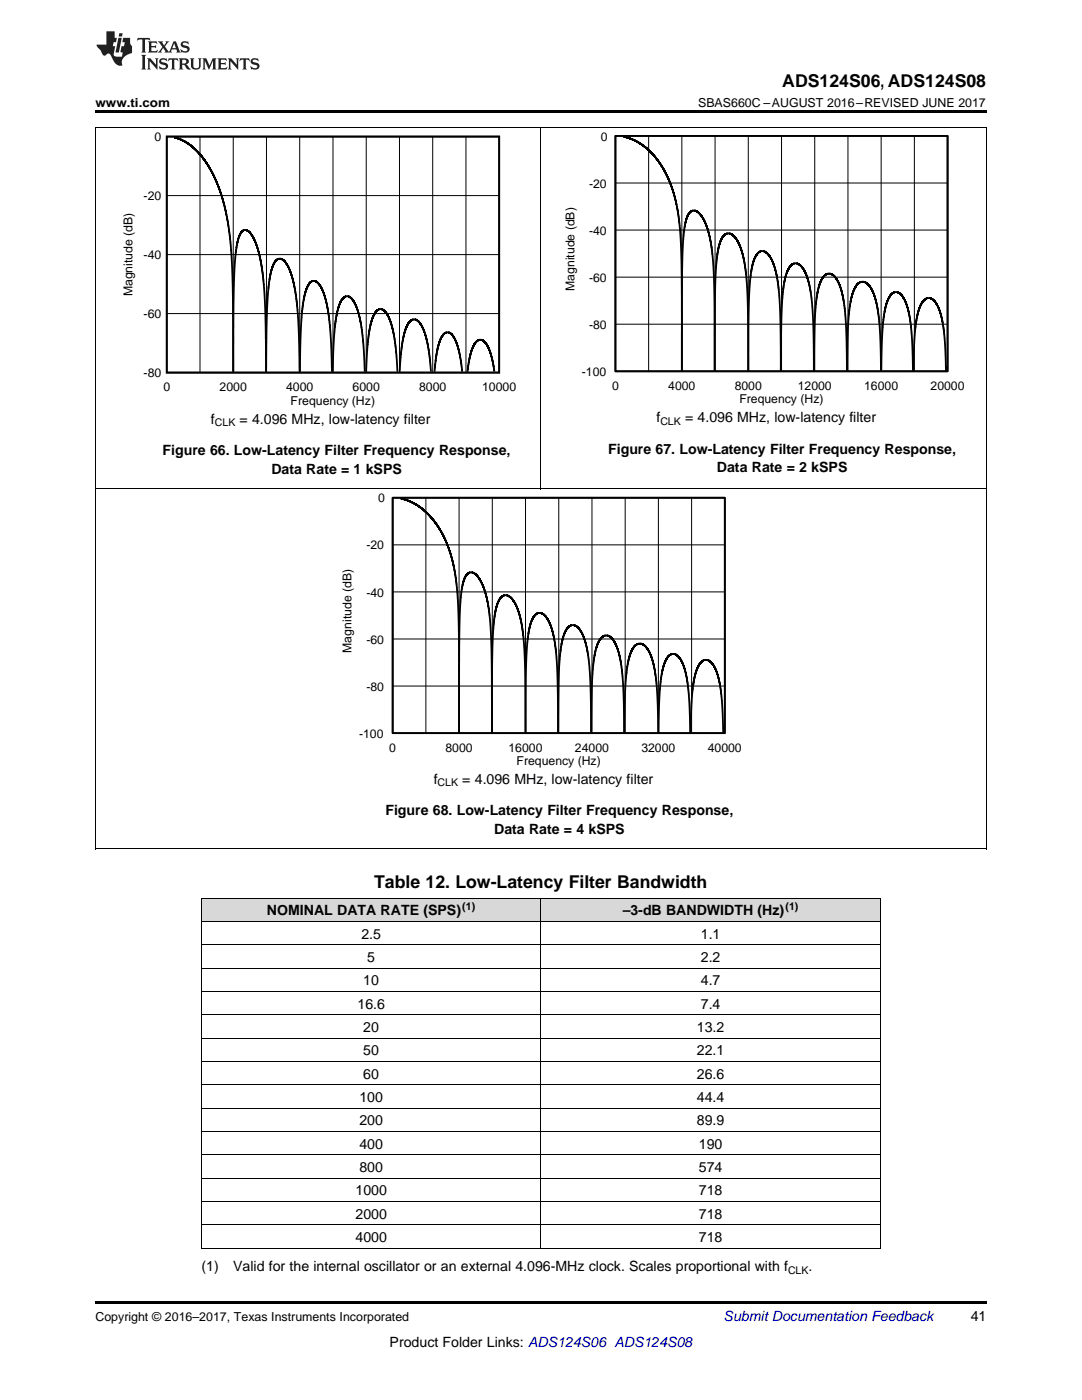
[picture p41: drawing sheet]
<svg xmlns="http://www.w3.org/2000/svg" width="216mm" height="279mm" viewBox="0 0 216 279" stroke-linecap="round" stroke-linejoin="round" font-family="sans-serif">
<defs><g id="words">
<g font-size="3.5">
<text x="156.1" y="17.3">ADS124S06, ADS124S08</text>
<text x="74.6" y="177.2">Table 12. Low-Latency Filter Bandwidth</text>
</g>
<g font-size="2.8">
<text x="42.1" y="84.5">f</text>
<text x="47.8" y="84.5">= 4.096 MHz, low-latency filter</text>
<text x="131" y="84.2">f</text>
<text x="136.7" y="84.2">= 4.096 MHz, low-latency filter</text>
<text x="32.5" y="90.9">Figure 66. Low-Latency Filter Frequency Response,</text>
<text x="54.2" y="94.6">Data Rate = 1 kSPS</text>
<text x="121.4" y="90.5">Figure 67. Low-Latency Filter Frequency Response,</text>
<text x="143.1" y="94.2">Data Rate = 2 kSPS</text>
<text x="86.5" y="156.4">f</text>
<text x="92.3" y="156.4">= 4.096 MHz, low-latency filter</text>
<text x="76.9" y="162.7">Figure 68. Low-Latency Filter Frequency Response,</text>
<text x="98.6" y="166.4">Data Rate = 4 kSPS</text>
<text x="53.3" y="182.7">NOMINAL DATA RATE (SPS)</text>
<text x="124.2" y="182.7">–3-dB BANDWIDTH (Hz)</text>
<text x="72.1" y="187.4">2.5</text>
<text x="139.8" y="187.4">1.1</text>
<text x="72.5" y="196.7">10</text>
<text x="73.3" y="192">5</text>
<text x="139.8" y="192">2.2</text>
<text x="139.8" y="196.7">4.7</text>
<text x="71.3" y="201.3">16.6</text>
<text x="139.8" y="201.3">7.4</text>
<text x="72.5" y="206">20</text>
<text x="139.1" y="206">13.2</text>
<text x="72.5" y="210.6">50</text>
<text x="72.5" y="215.3">60</text>
<text x="139.1" y="210.6">22.1</text>
<text x="139.1" y="215.3">26.6</text>
<text x="71.7" y="220">100</text>
<text x="139.1" y="220">44.4</text>
<text x="71.7" y="224.6">200</text>
<text x="139.1" y="224.6">89.9</text>
<text x="71.7" y="229.3">400</text>
<text x="71.7" y="233.9">800</text>
<text x="139.5" y="229.3">190</text>
<text x="139.5" y="233.9">574</text>
<text x="70.9" y="238.6">1000</text>
<text x="139.5" y="238.6">718</text>
<text x="70.9" y="243.2">2000</text>
<text x="139.5" y="243.2">718</text>
<text x="70.9" y="247.9">4000</text>
<text x="139.5" y="247.9">718</text>
<text x="40.2" y="253.8">(1)</text>
<text x="46.5" y="253.8">Valid for the internal oscillator or an external 4.096-MHz clock. Scales proportional with f</text>
<text x="161.3" y="253.8">.</text>
<text x="193.7" y="263.6">41</text>
<text x="77.8" y="268.9">Product Folder Links: ADS124S06 ADS124S08</text>
</g>
<text font-size="2.8" fill="#0000c8" x="144.4" y="263.6">Submit Documentation Feedback</text>
<g font-size="2.5">
<text x="19" y="21.4">www.ti.com</text>
<text x="139.3" y="21.4">SBAS660C –AUGUST 2016–REVISED JUNE 2017</text>
<text x="19" y="263.6">Copyright © 2016–2017, Texas Instruments Incorporated</text>
</g>
<g font-size="2.4">
<text x="30.8" y="28.1">0</text>
<text x="119.9" y="28">0</text>
<text x="28.6" y="39.8">-20</text>
<text x="117.6" y="37.4">-20</text>
<text x="117.6" y="46.8">-40</text>
<text x="28.6" y="51.6">-40</text>
<text x="26.4" y="59.1" transform="rotate(-90 26.4 59.1)">Magnitude (dB)</text>
<text x="114.6" y="58" transform="rotate(-90 114.6 58)">Magnitude (dB)</text>
<text x="117.6" y="56.2">-60</text>
<text x="28.6" y="63.4">-60</text>
<text x="117.6" y="65.6">-80</text>
<text x="28.6" y="75.2">-80</text>
<text x="32.6" y="78">0</text>
<text x="43.8" y="78">2000</text>
<text x="57.1" y="78">4000</text>
<text x="70.4" y="78">6000</text>
<text x="83.6" y="78">8000</text>
<text x="96.2" y="78">10000</text>
<text x="116.1" y="75">-100</text>
<text x="122.1" y="77.8">0</text>
<text x="133.3" y="77.8">4000</text>
<text x="146.6" y="77.8">8000</text>
<text x="159.2" y="77.8">12000</text>
<text x="172.4" y="77.8">16000</text>
<text x="185.7" y="77.8">20000</text>
<text x="58" y="80.7">Frequency (Hz)</text>
<text x="147.5" y="80.4">Frequency (Hz)</text>
<text x="75.4" y="100.3">0</text>
<text x="73.1" y="109.7">-20</text>
<text x="73.1" y="119">-40</text>
<text x="70.2" y="130.3" transform="rotate(-90 70.2 130.3)">Magnitude (dB)</text>
<text x="73.1" y="128.4">-60</text>
<text x="73.1" y="137.8">-80</text>
<text x="71.6" y="147.2">-100</text>
<text x="77.7" y="150">0</text>
<text x="88.9" y="150">8000</text>
<text x="101.5" y="150">16000</text>
<text x="103.1" y="152.6">Frequency (Hz)</text>
<text x="114.7" y="150">24000</text>
<text x="128" y="150">32000</text>
<text x="141.2" y="150">40000</text>
</g>
<g font-size="2.1">
<text x="42.9" y="85.1">CLK</text>
<text x="131.8" y="84.7">CLK</text>
<text x="87.3" y="157">CLK</text>
<text x="92.2" y="181.6">(1)</text>
<text x="156.7" y="181.6">(1)</text>
<text x="157.2" y="254.3">CLK</text>
</g>
</g></defs>
<g fill="#d8d8d8">
<path d="M40.2 179.3h67.7v4.7h-67.7z"/>
<path d="M107.9 179.3h67.8v4.7h-67.8z"/>
</g>
<path d="M19 22h177.8v.5h-177.8zM40.2 249.1l.1 .1zM175.6 249.1l.1 .1zM19 259.7h177.8v.5h-177.8z" fill="#000"/>
<g fill="none" stroke="#000" stroke-width=".2">
<path d="M19 25.3h177.8M19.1 25.4v144.1M33.3 39h66.3M39.9 27.3v47.1M46.5 27.3v47.1M53.2 27.3v47.1M59.8 27.3v47.1M66.4 27.3v47.1M73.1 27.3v47.1M79.7 27.3v47.1M86.3 27.3v47.1M93 27.3v47.1"/>
<path d="M107.9 25.4v72.2M122.8 36.5h66.3M129.4 27.1v47M136.1 27.1v47M142.7 27.1v47M149.3 27.1v47M155.9 27.1v47M162.6 27.1v47M169.2 27.1v47M175.8 27.1v47M182.5 27.1v47M196.8 25.4v144.1"/>
<path d="M33.3 50.8h66.3M122.8 55.3h66.3M122.8 45.9h66.3M33.3 62.6h66.3M122.8 64.7h66.3M19 97.6h177.8M85 99.3v47M91.6 99.3v47M98.2 99.3v47M104.9 99.3v47M111.5 99.3v47M118.1 99.3v47"/>
<path d="M124.7 99.3v47M131.4 99.3v47M138 99.3v47M78.4 118.1h66.2M78.4 108.7h66.2M78.4 136.9h66.2M78.4 127.5h66.2M19 169.4h177.8M40.2 179.3h135.5M40.3 179.3v69.9M107.9 179.3v69.9M175.6 179.3v69.9"/>
<path d="M40.2 197.9h135.5M40.2 193.2h135.5M40.2 188.6h135.5M40.2 183.9h135.5M40.2 216.5h135.5M40.2 211.9h135.5M40.2 207.2h135.5M40.2 202.5h135.5M40.2 239.8h135.5M40.2 235.1h135.5M40.2 230.5h135.5M40.2 225.8h135.5"/>
<path d="M40.2 221.2h135.5M40.2 249.1h135.5M40.2 244.5h135.5"/>
</g>
<g fill="none" stroke="#000" stroke-width=".35">
<path d="M33.3 27.3h66.3v47.1h-66.3zM34.7 27.4l1.6 .6 1.6 .9 1.5 1.4 1.3 1.6 1.1 1.6 1.3 2.4 .9 2.5 .8 2.7 1 5.2 .5 5.9 .2 7v15l.2-17 .2-4.7 .4-3.6 .6-2.2 .4-.5 .5-.3 .5 .1 .6 .4 1.1 2.1 1 3.7 .7 4.7 .3 7.6 .1 9.7M122.8 27.1h66.3v47h-66.3zM124.4 27.3l1.7 .5 1.6 .8 1.5 1.2 1.6 1.6 1.3 1.8 1.1 2.1 .9 2.2 .7 2.4 .8 4.7 .3 5.3 .2 24v-20.2l.2-6.2 .3-2.3 .5-1.8 .5-1 .8-.4 .4 .1 .6 .3 .6 .8 .6 1 .9 2.4 .5 3.1 .3 3.4 .2 4.6 .1 16.2 .1-14.5 .3-7.2 .3-2.5 .5-1.6 .6-1.1 .4-.3 .5-.1 .5 .1 .5 .3 1 1.4 .8 2.1 .6 2.9 .5 6.6 .1 13.9 .1-14.1 .3-3.9 .4-2.8 .8-2.1 .5-.6 .6-.3 .6 .1 .7 .6 1 1.8 .8 2.9 .5 4.3 .2 14.1M53.1 74.2l.1-11.1 .4-6.4 .4-2.1 .5-1.7 .5-.9 .8-.4 .4 .1 .4 .3 .9 1.1 .8 2.1 .5 2.5 .4 2.8 .3 3.7 .3 10M59.9 74.2l.1-8.3 .5-5.4 .4-2 .4-1.3 .6-.8 .6-.3 .9 .3 .7 .9 .6 1.6 .6 2.1 .6 5 .3 8.2M66.4 74.2l.3-7.2 .5-4.1 .3-1.6 .5-1.1 .5-.8 .7-.3 .7 .2 .6 .8 .6 1.2 .6 1.8 .7 4.4 .4 6.7M73.1 74.2l.2-5.2 .6-4 .4-1.6 .5-.9 .5-.6 .6-.2 .7 .2 .6 .7 .5 1.1 .5 1.5 .7 4 .4 5M79.8 74.2l.3-4.6 .5-2.9 .9-2.2 .5-.5 .5-.3 .6 .2 .6 .4 .6 .9 .4 1.1 .8 3.4 .5 4.5M86.7 74.2l.4-3.3 .5-2.4 .7-1.5 .5-.5 .4-.2 .5 .1 .5 .4 .9 1.7 .7 2.3 .4 3.4M93.3 74.2l.3-2.5 .6-2.2 .7-1.2 .8-.5 .5 .1 .4 .2 .8 1.2 .7 2.1 .6 2.8M155.8 73.9l.1-10.7 .4-5.9 .4-1.9 .5-1.4 .7-1.1 .7-.4 .9 .3 .9 1.1 .7 1.6 .6 2.2 .5 5.3 .2 10.9"/>
<path d="M162.4 73.9l.2-9.8 .4-4.9 .4-2 .6-1.5 .6-.8 .7-.3 .9 .2 .8 1 .7 1.6 .5 1.9 .6 5.5 .2 9.1M169 73.9l.2-9.1 .5-4.5 .4-1.6 .6-1.4 .6-.8 .8-.3 .9 .3 .8 1 .7 1.6 .5 1.8 .6 5.1 .2 7.9M175.9 73.9l.1-6.9 .5-4.7 .3-1.6 .6-1.3 .5-.8 .8-.3 .8 .2 .7 .8 .6 1.2 .5 1.6 .6 4.9 .3 6.9M182.3 73.9l.2-6.7 .5-3.9 .3-1.4 .6-1.3 .6-.8 .7-.3 .7 .1 .8 .8 .7 1.2 .4 1.5 .7 4.3 .3 6.5M188.9 73.2v.7M78.4 99.3h66.2v47h-66.2zM80 99.5l1.7 .5 1.6 .9 1.5 1.1 1.5 1.6 1.3 1.8 1.1 2.1 .9 2.2 .7 2.4 .8 4.7 .4 5.3 .1 24 .1-20.2 .2-6.2 .3-2.3 .4-1.8 .6-1 .7-.4 .5 .1 .6 .4 .6 .7 .6 1 .8 2.4 .6 3.1 .3 3.4 .2 4.6 .1 16.2v-14.5l.3-7.2 .4-2.4 .4-1.7 .6-1 .5-.4 .4-.1 .6 .1 .5 .3 1 1.4 .8 2.1 .6 2.9 .4 6.6 .2 13.9v-12.3l.4-6.2 .3-2.3 .5-1.5 .7-1.1 .7-.4 1 .3 .9 1.2 .7 1.8 .6 2.4 .5 6.5 .1 11.6 .2-12.3 .3-3.8 .4-2.3 .8-2 .5-.6 .6-.3h.6l.6 .4 1 1.5 .8 2.6 .5 4.1 .3 5.2v7.5M118 146.1l.1-9.7 .4-5 .4-2 .6-1.4 .7-.9 .7-.3 .8 .3 .9 .9 .7 1.6 .5 1.9 .6 5.5 .1 9.1M124.6 146.1l.2-9.1 .4-4.5 .4-1.6 .6-1.4 .7-.8 .7-.3 .9 .4 .8 .9 .7 1.6 .5 1.8 .6 5.1 .2 7.9M131.4 146.1l.2-6.9 .4-4.7 .4-1.6 .5-1.3 .6-.7 .7-.4 .8 .2 .7 .8 .7 1.2 .4 1.7 .7 4.8 .2 6.9M137.8 146.1l.2-6.7 .5-3.9 .4-1.4 .5-1.3 .6-.8 .7-.3 .8 .1 .7 .8 .7 1.2 .5 1.5 .6 4.3 .3 6.5M144.5 145.4l-.1 .7"/>
</g>
<g fill="#231f20">
<path d="M27.5 7.6l-.1 .5 .4-.2h.6v.1v2.1l-.2 .4h1l-.3-.4v-2.1l.1-.1h.5l.5 .2-.2-.5zM29.5 8.3l.2 .3v1.5l-.2 .4h1.8l.2-.6a1.04 1.04 0 0 1-1.3 .2v-.7h.6l.3 .2v-.6l-.3 .2h-.6v-.6l.8-.1 .4 .3-.2-.5zM31.5 8.3l.9 1.1-.9 1.1h.8l-.2-.2 .5-.7 .4 .7-.2 .2h1.5l-.1-.2 .1-.4h.9l.1 .4-.2 .2h1l-.3-.3-.7-1.9h-.5l-.9 2-.8-1 .9-1h-.8l.1 .3-.3 .5-.4-.6 .2-.2zM34.7 8.6l.4 1h-.7zM36.3 8.4a.63 .63 0 0 0-.2 .7 .63 .63 0 0 0 .6 .4l.6 .2 .1 .2a.75 .75 0 0 1-.7 .4 .75 .75 0 0 1-.6-.5l.1 .7 .1-.1a1.11 1.11 0 0 0 1.5-.6 1.13 1.13 0 0 0-1.2-.8l-.1-.4a1.04 1.04 0 0 1 1.2 .2l-.2-.5-.1 .1-.5-.2zM28.2 10.9l.2 .4v2.2l-.2 .4h1l-.3-.4v-2.2l.3-.4zM29.3 11.6l.3 .4v1.5l-.3 .4h.8l-.2-.4v-1.3l1.5 1.7v-1.9l.2-.4h-.7l.2 .4v.9l-1.1-1.3zM32 11.8a.62 .62 0 0 0-.2 .7 .62 .62 0 0 0 .6 .4l.6 .1 .1 .3a.76 .76 0 0 1-.7 .3 .76 .76 0 0 1-.6-.4l.1 .7 .1-.1a1.11 1.11 0 0 0 1.5-.6 1.13 1.13 0 0 0-1.2-.8l-.1-.4a1.04 1.04 0 0 1 1.2 .2l-.2-.6-.1 .1-.5-.1zM33.7 11.6l-.2 .6a.61 .61 0 0 1 .8-.3v1.6l-.2 .4h.9l-.2-.4v-1.6a.63 .63 0 0 1 .8 .3l-.2-.6zM35.6 11.6l.3 .4v1.5l-.3 .4h1l-.2-.2v-.8l.5 .2a.76 .76 0 0 0 1.2 .7l-1-1a.58 .58 0 0 0 .6-.5 .58 .58 0 0 0-.5-.6zM36.4 11.9h.1a.45 .45 0 0 1 .5 .1 .45 .45 0 0 1 .1 .5l-.7 .2zM37.9 11.6l.2 .2a2.17 2.17 0 0 0 .3 1.9 .99 .99 0 0 0 1.6-.6v-1.1l.2-.4h-.7l.2 .2a1.92 1.92 0 0 1-.2 1.8 .6 .6 0 0 1-.9-.5v-1.1l.2-.4zM40.4 11.6l.2 .4v1.5l-.2 .4h.7l-.2-.4v-1.4l.8 1.8 .8-1.8v1.4l-.2 .4h.9l-.2-.4v-1.5l.2-.4h-.8l-.6 1.5-.6-1.5zM43.4 11.6l.2 .4v1.5l-.2 .4h1.8l.2-.6a1.04 1.04 0 0 1-1.3 .1v-.6h.5l.4 .2v-.6l-.4 .2h-.5v-.7h.8l.3 .3-.1-.6zM45.5 11.6l.2 .4v1.5l-.2 .4h.7l-.2-.4v-1.3l1.5 1.7v-1.9l.2-.4h-.7l.2 .4v.9l-1.1-1.3zM47.9 11.6l-.1 .6a.61 .61 0 0 1 .8-.3v1.6l-.3 .4h1l-.3-.4 .1-1.6a.63 .63 0 0 1 .7 .3l-.1-.6zM50.2 11.8a.62 .62 0 0 0-.2 .7 .62 .62 0 0 0 .6 .4l.6 .1 .2 .3a.76 .76 0 0 1-.8 .3 .76 .76 0 0 1-.6-.4l.1 .7 .2-.1a1.11 1.11 0 0 0 1.5-.6 1.13 1.13 0 0 0-1.3-.8l-.1-.4a1.04 1.04 0 0 1 1.2 .2l-.1-.6-.2 .1-.5-.1z"/>
<path d="M21.2 6.3v2.6h-1.9l.1 .4 .7 .9a.91 .91 0 0 0 1 .8 .56 .56 0 0 1 .5-.3 .56 .56 0 0 1 .5 .3l.4 .8a1.53 1.53 0 0 0 1.9 1.2 1.54 1.54 0 0 1 1-2.1l.9-.3v-1.4a1.52 1.52 0 0 1-.3-1.6h-1.4l-.2 .8h.5l-.2 .8h-.4l-.2 1v.2l.4 .1-.2 .8a1.93 1.93 0 0 1-1.6-.3l.3-1.8h-.5l.2-.8h.4l.2-.8h-.4v-1.3zM23.6 7.6l-.6 2.9h.7l.6-2.9zM23.8 6.6l-.1 .7h.6l.2-.7z"/>
</g>
<use href="#words"/>
</svg>
